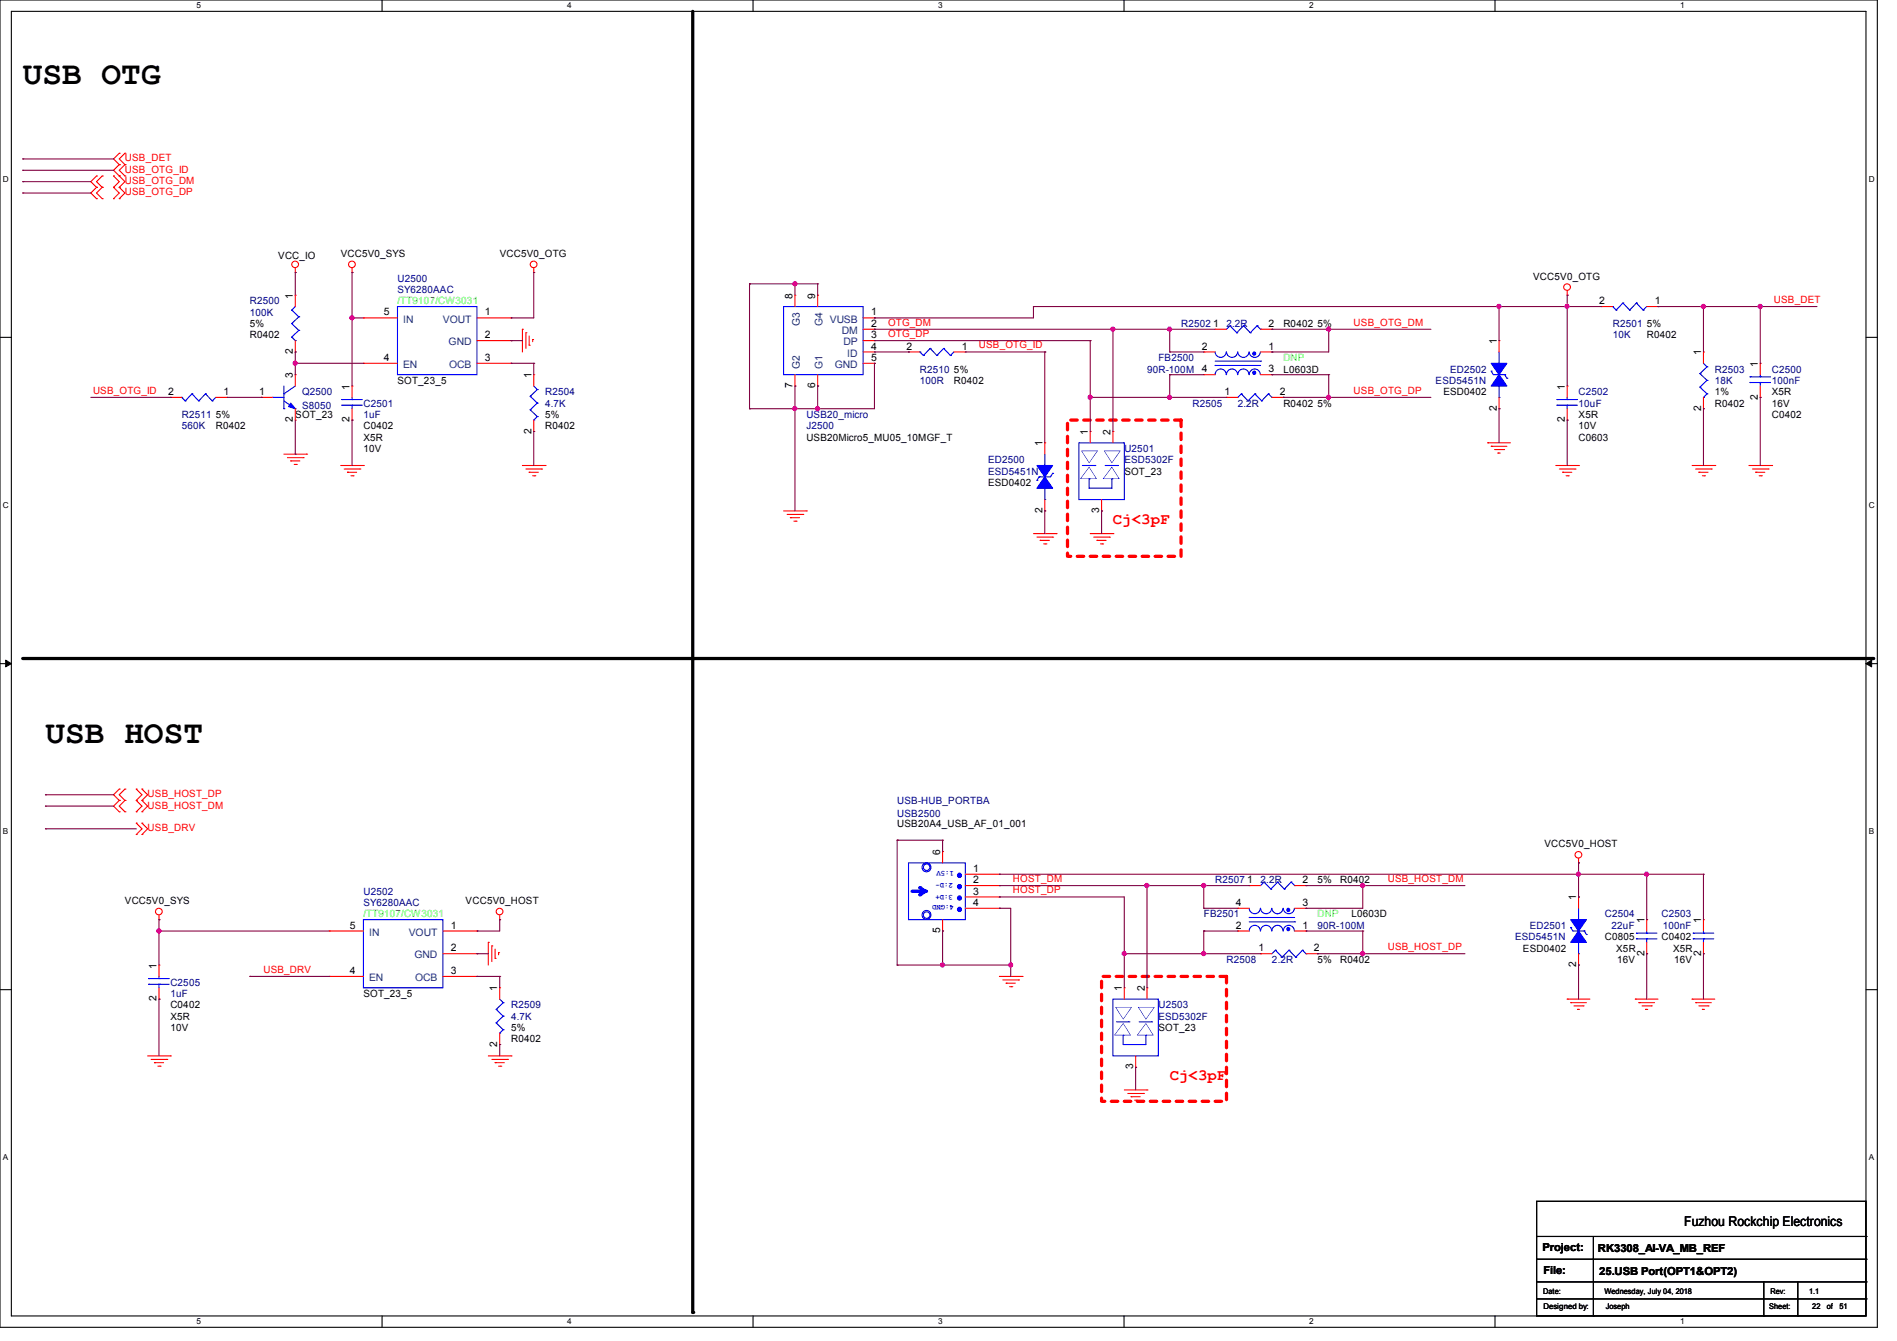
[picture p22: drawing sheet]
<svg xmlns="http://www.w3.org/2000/svg" width="297mm" height="210mm" viewBox="0 0 297 210" stroke-linecap="round" stroke-linejoin="round" font-family="sans-serif">
<defs><g id="words">
<g font-size="5.1">
<text x="3.6" y="13.2">USB OTG</text>
<text x="7.1" y="116.3">USB HOST</text>
</g>
<g font-size="2.5" fill="#f00">
<text x="174.2" y="82">Cj&lt;3pF</text>
<text x="183.1" y="169.1">Cj&lt;3pF</text>
</g>
<text font-size="2.1" x="263.7" y="192">Fuzhou Rockchip Electronics</text>
<g font-size="1.7">
<text x="241.5" y="196">Project:</text>
<text x="250.2" y="196.1">RK3308_AI-VA_MB_REF</text>
<text x="241.6" y="199.5">File:</text>
<text x="250.4" y="199.7">25.USB Port(OPT1&amp;OPT2)</text>
</g>
<g font-size="1.6" fill="#f00">
<text x="19.6" y="28.8">USB_OTG_DM</text>
<text x="19.6" y="27.1">USB_OTG_ID</text>
<text x="19.6" y="25.3">USB_DET</text>
<text x="19.6" y="30.6">USB_OTG_DP</text>
<text x="277.7" y="47.5">USB_DET</text>
<text x="139" y="51">OTG_DM</text>
<text x="139" y="52.8">OTG_DP</text>
<text x="211.9" y="51">USB_OTG_DM</text>
<text x="153.3" y="54.6">USB_OTG_ID</text>
<text x="14.6" y="61.7">USB_OTG_ID</text>
<text x="211.9" y="61.7">USB_OTG_DP</text>
<text x="23.1" y="124.8">USB_HOST_DP</text>
<text x="23.1" y="126.6">USB_HOST_DM</text>
<text x="23.1" y="130.2">USB_DRV</text>
<text x="158.6" y="138.1">HOST_DM</text>
<text x="158.6" y="139.9">HOST_DP</text>
<text x="217.3" y="138.1">USB_HOST_DM</text>
<text x="217.3" y="148.8">USB_HOST_DP</text>
<text x="41.2" y="152.4">USB_DRV</text>
</g>
<g font-size="1.6">
<text x="43.6" y="40.6">VCC_IO</text>
<text x="53.3" y="40.2">VCC5V0_SYS</text>
<text x="78.2" y="40.2">VCC5V0_OTG</text>
<text x="45.9" y="46.8" transform="rotate(-90 45.9 46.8)">1</text>
<text x="124.1" y="46.8" transform="rotate(-90 124.1 46.8)">8</text>
<text x="127.6" y="46.8" transform="rotate(-90 127.6 46.8)">9</text>
<text x="240" y="43.8">VCC5V0_OTG</text>
<text x="250.4" y="47.6">2</text>
<text x="259.1" y="47.6">1</text>
<text x="39.1" y="53">R0402</text>
<text x="39.1" y="51.2">5%</text>
<text x="60.1" y="49.4">5</text>
<text x="75.9" y="53">2</text>
<text x="75.9" y="49.4">1</text>
<text x="136.4" y="49.4">1</text>
<text x="136.4" y="51.2">2</text>
<text x="136.4" y="53">3</text>
<text x="189.9" y="51.2">1</text>
<text x="198.6" y="51.2">2</text>
<text x="200.9" y="51.2">R0402</text>
<text x="206.3" y="51.2">5%</text>
<text x="234.3" y="53.9" transform="rotate(-90 234.3 53.9)">1</text>
<text x="257.8" y="53">R0402</text>
<text x="257.8" y="51.2">5%</text>
<text x="45.9" y="59.2" transform="rotate(-90 45.9 59.2)">3</text>
<text x="45.9" y="55.5" transform="rotate(-90 45.9 55.5)">2</text>
<text x="60.1" y="56.5">4</text>
<text x="75.9" y="56.5">3</text>
<text x="83.2" y="59.2" transform="rotate(-90 83.2 59.2)">1</text>
<text x="136.4" y="54.7">4</text>
<text x="136.4" y="56.5">5</text>
<text x="141.9" y="54.7">2</text>
<text x="149.4" y="58.3">5%</text>
<text x="150.6" y="54.7">1</text>
<text x="188.1" y="54.7">2</text>
<text x="188.1" y="58.3">4</text>
<text x="198.6" y="54.7">1</text>
<text x="198.6" y="58.3">3</text>
<text x="200.9" y="58.3">L0603D</text>
<text x="266.3" y="55.7" transform="rotate(-90 266.3 55.7)">1</text>
<text x="275.2" y="57.4" transform="rotate(-90 275.2 57.4)">1</text>
<text x="26.3" y="61.8">2</text>
<text x="33.8" y="65.4">5%</text>
<text x="35" y="61.8">1</text>
<text x="40.6" y="61.8">1</text>
<text x="46.2" y="65.4">SOT_23</text>
<text x="54.7" y="61" transform="rotate(-90 54.7 61)">1</text>
<text x="62.2" y="60.1">SOT_23_5</text>
<text x="85.3" y="65.4">5%</text>
<text x="124.1" y="60.8" transform="rotate(-90 124.1 60.8)">7</text>
<text x="127.6" y="60.8" transform="rotate(-90 127.6 60.8)">6</text>
<text x="149.4" y="60.1">R0402</text>
<text x="191.7" y="61.8">1</text>
<text x="200.4" y="61.8">2</text>
<text x="200.9" y="63.7">R0402</text>
<text x="206.3" y="63.7">5%</text>
<text x="226" y="61.9">ESD0402</text>
<text x="234.3" y="64.3" transform="rotate(-90 234.3 64.3)">2</text>
<text x="245" y="61" transform="rotate(-90 245 61)">1</text>
<text x="247.2" y="65.4">X5R</text>
<text x="266.3" y="64.3" transform="rotate(-90 266.3 64.3)">2</text>
<text x="268.5" y="63.7">R0402</text>
<text x="268.5" y="61.9">1%</text>
<text x="275.2" y="62.6" transform="rotate(-90 275.2 62.6)">2</text>
<text x="277.4" y="65.4">C0402</text>
<text x="277.4" y="61.9">X5R</text>
<text x="277.4" y="63.7">16V</text>
<text x="33.8" y="67.2">R0402</text>
<text x="45.9" y="66.1" transform="rotate(-90 45.9 66.1)">2</text>
<text x="54.7" y="66.1" transform="rotate(-90 54.7 66.1)">2</text>
<text x="56.9" y="67.2">C0402</text>
<text x="56.9" y="69">X5R</text>
<text x="56.9" y="70.8">10V</text>
<text x="83.2" y="67.9" transform="rotate(-90 83.2 67.9)">2</text>
<text x="85.3" y="67.2">R0402</text>
<text x="126.2" y="69">USB20Micro5_MU05_10MGF_T</text>
<text x="163.2" y="69.9" transform="rotate(-90 163.2 69.9)">1</text>
<text x="170.3" y="68.1" transform="rotate(-90 170.3 68.1)">1</text>
<text x="173.9" y="68.1" transform="rotate(-90 173.9 68.1)">2</text>
<text x="245" y="66.1" transform="rotate(-90 245 66.1)">2</text>
<text x="247.2" y="69">C0603</text>
<text x="247.2" y="67.2">10V</text>
<text x="154.7" y="76.1">ESD0402</text>
<text x="176" y="74.3">SOT_23</text>
<text x="163.2" y="80.3" transform="rotate(-90 163.2 80.3)">2</text>
<text x="172.1" y="80.3" transform="rotate(-90 172.1 80.3)">3</text>
<text x="140.5" y="129.5">USB20A4_USB_AF_01_001</text>
<text x="147.2" y="133.9" transform="rotate(-90 147.2 133.9)">6</text>
<text x="152.4" y="136.5">1</text>
<text x="241.8" y="132.7">VCC5V0_HOST</text>
<text x="19.6" y="141.6">VCC5V0_SYS</text>
<text x="72.9" y="141.6">VCC5V0_HOST</text>
<text x="152.4" y="138.3">2</text>
<text x="152.4" y="140.1">3</text>
<text x="152.4" y="141.9">4</text>
<text x="193.5" y="141.9">4</text>
<text x="195.3" y="138.3">1</text>
<text x="203.9" y="138.3">2</text>
<text x="203.9" y="141.9">3</text>
<text x="206.3" y="138.3">5%</text>
<text x="209.8" y="138.3">R0402</text>
<text x="211.6" y="143.7">L0603D</text>
<text x="246.8" y="141" transform="rotate(-90 246.8 141)">1</text>
<text x="54.8" y="145.4">5</text>
<text x="70.6" y="149">2</text>
<text x="70.6" y="145.4">1</text>
<text x="147.2" y="146.1" transform="rotate(-90 147.2 146.1)">5</text>
<text x="193.5" y="145.4">2</text>
<text x="197" y="149">1</text>
<text x="203.9" y="145.4">1</text>
<text x="205.7" y="149">2</text>
<text x="238.4" y="149">ESD0402</text>
<text x="251.3" y="147.2">C0805</text>
<text x="253" y="149">X5R</text>
<text x="257.5" y="149.7" transform="rotate(-90 257.5 149.7)">2</text>
<text x="257.5" y="144.6" transform="rotate(-90 257.5 144.6)">1</text>
<text x="260.2" y="147.2">C0402</text>
<text x="261.9" y="149">X5R</text>
<text x="266.3" y="149.7" transform="rotate(-90 266.3 149.7)">2</text>
<text x="266.3" y="144.6" transform="rotate(-90 266.3 144.6)">1</text>
<text x="24.5" y="151.7" transform="rotate(-90 24.5 151.7)">1</text>
<text x="54.8" y="152.5">4</text>
<text x="70.6" y="152.5">3</text>
<text x="77.9" y="155.2" transform="rotate(-90 77.9 155.2)">1</text>
<text x="175.7" y="155.2" transform="rotate(-90 175.7 155.2)">1</text>
<text x="179.2" y="155.2" transform="rotate(-90 179.2 155.2)">2</text>
<text x="206.3" y="150.8">5%</text>
<text x="209.8" y="150.8">R0402</text>
<text x="246.8" y="151.5" transform="rotate(-90 246.8 151.5)">2</text>
<text x="253.2" y="150.8">16V</text>
<text x="262.1" y="150.8">16V</text>
<text x="24.5" y="156.8" transform="rotate(-90 24.5 156.8)">2</text>
<text x="26.7" y="157.9">C0402</text>
<text x="26.7" y="159.7">X5R</text>
<text x="26.7" y="161.5">10V</text>
<text x="56.9" y="156.1">SOT_23_5</text>
<text x="80" y="161.5">5%</text>
<text x="181.4" y="161.5">SOT_23</text>
<text x="77.9" y="163.9" transform="rotate(-90 77.9 163.9)">2</text>
<text x="80" y="163.2">R0402</text>
<text x="177.4" y="167.5" transform="rotate(-90 177.4 167.5)">3</text>
</g>
<g font-size="1.6" fill="#000080">
<text x="39.1" y="47.7">R2500</text>
<text x="62.2" y="44.1">U2500</text>
<text x="62.2" y="45.9">SY6280AAC</text>
<text x="39.1" y="49.4">100K</text>
<text x="184.9" y="51.2">R2502</text>
<text x="192" y="51.2">2.2R</text>
<text x="252.5" y="51.2">R2501</text>
<text x="252.5" y="53">10K</text>
<text x="144" y="58.3">R2510</text>
<text x="179.6" y="58.3">90R-100M</text>
<text x="181.4" y="56.6">FB2500</text>
<text x="227" y="58.3">ED2502</text>
<text x="268.5" y="58.3">R2503</text>
<text x="277.4" y="58.3">C2500</text>
<text x="28.4" y="65.4">R2511</text>
<text x="47.3" y="61.9">Q2500</text>
<text x="47.3" y="64">S8050</text>
<text x="56.9" y="63.7">C2501</text>
<text x="56.9" y="65.4">1uF</text>
<text x="85.3" y="61.9">R2504</text>
<text x="85.3" y="63.7">4.7K</text>
<text x="126.2" y="65.4">USB20_micro</text>
<text x="144" y="60.1">100R</text>
<text x="186.7" y="63.7">R2505</text>
<text x="193.8" y="63.7">2.2R</text>
<text x="224.8" y="60.1">ESD5451N</text>
<text x="247.2" y="61.9">C2502</text>
<text x="247.2" y="63.7">10uF</text>
<text x="268.5" y="60.1">18K</text>
<text x="277.4" y="60.1">100nF</text>
<text x="28.4" y="67.2">560K</text>
<text x="126.2" y="67.2">J2500</text>
<text x="176" y="70.8">U2501</text>
<text x="154.7" y="72.6">ED2500</text>
<text x="154.7" y="74.3">ESD5451N</text>
<text x="176" y="72.6">ESD5302F</text>
<text x="140.5" y="125.9">USB-HUB_PORTBA</text>
<text x="140.5" y="128">USB2500</text>
<text x="56.9" y="140.1">U2502</text>
<text x="56.9" y="141.9">SY6280AAC</text>
<text x="188.5" y="143.7">FB2501</text>
<text x="190.3" y="138.3">R2507</text>
<text x="197.4" y="138.3">2.2R</text>
<text x="251.3" y="143.7">C2504</text>
<text x="260.2" y="143.7">C2503</text>
<text x="206.3" y="145.5">90R-100M</text>
<text x="237.2" y="147.2">ESD5451N</text>
<text x="239.5" y="145.5">ED2501</text>
<text x="252.3" y="145.5">22uF</text>
<text x="260.3" y="145.5">100nF</text>
<text x="26.7" y="154.3">C2505</text>
<text x="192" y="150.8">R2508</text>
<text x="199.1" y="150.8">2.2R</text>
<text x="26.7" y="156.1">1uF</text>
<text x="80" y="157.9">R2509</text>
<text x="80" y="159.7">4.7K</text>
<text x="181.4" y="157.9">U2503</text>
<text x="181.4" y="159.7">ESD5302F</text>
</g>
<g font-size="1.6" fill="#0f0">
<text x="62.2" y="47.7">/TT9107/CW3031</text>
<text x="200.9" y="56.6">DNP</text>
<text x="56.9" y="143.7">/TT9107/CW3031</text>
<text x="206.3" y="143.7">DNP</text>
</g>
<g font-size="1.6" fill="#004080">
<text x="63.1" y="50.5">IN</text>
<text x="69.3" y="50.5">VOUT</text>
<text x="125.2" y="51.1" transform="rotate(-90 125.2 51.1)">G3</text>
<text x="128.8" y="51.1" transform="rotate(-90 128.8 51.1)">G4</text>
<text x="129.9" y="50.5">VUSB</text>
<text x="131.8" y="52.3">DM</text>
<text x="63.1" y="57.6">EN</text>
<text x="70.2" y="54.1">GND</text>
<text x="70.3" y="57.6">OCB</text>
<text x="125.2" y="57.8" transform="rotate(-90 125.2 57.8)">G2</text>
<text x="128.8" y="57.8" transform="rotate(-90 128.8 57.8)">G1</text>
<text x="130.7" y="57.6">GND</text>
<text x="132" y="54.1">DP</text>
<text x="132.6" y="55.8">ID</text>
<text x="57.8" y="146.5">IN</text>
<text x="64" y="146.5">VOUT</text>
<text x="57.8" y="153.6">EN</text>
<text x="64.9" y="150.1">GND</text>
<text x="65" y="153.6">OCB</text>
</g>
<g font-size="1.3">
<text x="30.8" y="1.3">5</text>
<text x="88.8" y="1.3">4</text>
<text x="146.9" y="1.3">3</text>
<text x="205" y="1.3">2</text>
<text x="263.1" y="1.3">1</text>
<text x=".5" y="28.4">D</text>
<text x="292.6" y="28.4">D</text>
<text x=".5" y="79.5">C</text>
<text x="292.6" y="79.5">C</text>
<text x=".5" y="130.6">B</text>
<text x="292.6" y="130.6">B</text>
<text x=".5" y="181.7">A</text>
<text x="292.6" y="181.7">A</text>
<text x="30.8" y="207.4">5</text>
<text x="88.8" y="207.4">4</text>
<text x="146.9" y="207.4">3</text>
<text x="205" y="207.4">2</text>
<text x="263.1" y="207.4">1</text>
</g>
<g font-size="1.2" fill="#00f">
<text x="149.3" y="136.4" transform="rotate(-180 149.3 136.4)">1:5V</text>
<text x="149.2" y="138.2" transform="rotate(-180 149.2 138.2)">2:D-</text>
<text x="149.2" y="140.2" transform="rotate(-180 149.2 140.2)">3:D+</text>
<text x="149.3" y="141.8" transform="rotate(-180 149.3 141.8)">4:GND</text>
</g>
<g font-size="1.2">
<text x="241.6" y="202.6">Date:</text>
<text x="251.2" y="202.6">Wednesday, July 04, 2018</text>
<text x="277.2" y="202.6">Rev:</text>
<text x="283.2" y="202.6">1.1</text>
<text x="241.6" y="205.1">Designed by:</text>
<text x="251.4" y="205.1">Joseph</text>
<text x="277" y="205.1">Sheet:</text>
<text x="283.7" y="205.1">22</text>
<text x="286" y="205.1">of</text>
<text x="288" y="205.1">51</text>
</g>
</g></defs>
<path d="M0 0h293.9v207.9h-293.9zM1.8 1.8h290.3v204.3h-290.3z" fill="none" stroke="#000" stroke-width=".17"/>
<g fill="#fff">
<path d="M30.8 .2h.7v1.4h-.7z"/>
<path d="M30.8 206.2h.7v1.4h-.7z"/>
</g>
<path d="M59.8 0v1.8M59.8 206.1v1.8" fill="none" stroke="#000" stroke-width=".17"/>
<g fill="#fff">
<path d="M88.8 .2h.7v1.4h-.7z"/>
<path d="M88.8 206.2h.7v1.4h-.7z"/>
</g>
<path d="M117.9 0v1.8M117.9 206.1v1.8" fill="none" stroke="#000" stroke-width=".17"/>
<g fill="#fff">
<path d="M146.9 .2h.7v1.4h-.7z"/>
<path d="M146.9 206.2h.7v1.4h-.7z"/>
</g>
<path d="M176 0v1.8M176 206.1v1.8" fill="none" stroke="#000" stroke-width=".17"/>
<g fill="#fff">
<path d="M205 .2h.7v1.4h-.7z"/>
<path d="M205 206.2h.7v1.4h-.7z"/>
</g>
<path d="M234.1 0v1.8M234.1 206.1v1.8" fill="none" stroke="#000" stroke-width=".17"/>
<g fill="#fff">
<path d="M263.1 .2h.6v1.4h-.6z"/>
<path d="M263.1 206.2h.6v1.4h-.6z"/>
<path d="M.5 27.3h.9v1.4h-.9z"/>
<path d="M292.6 27.3h.9v1.4h-.9z"/>
<path d="M.5 78.4h.9v1.4h-.9z"/>
<path d="M292.6 78.4h.9v1.4h-.9z"/>
</g>
<path d="M0 52.8h1.8M292.1 52.8h1.8" fill="none" stroke="#000" stroke-width=".17"/>
<g fill="#fff">
<path d="M.5 129.5h.8v1.4h-.8z"/>
<path d="M292.6 129.5h.8v1.4h-.8z"/>
</g>
<path d="M0 103.9h1.8M292.1 103.9h1.8" fill="none" stroke="#000" stroke-width=".17"/>
<path d="M.9 103.4l.9 .5-.9 .5zM292.1 103.9l.9-.5v1z" fill="#000" stroke="#000" stroke-width=".16"/>
<g fill="#fff">
<path d="M.5 180.5h.8v1.4h-.8z"/>
<path d="M292.6 180.5h.8v1.4h-.8z"/>
</g>
<g fill="none" stroke="#000" stroke-width=".17">
<path d="M0 155h1.8M292.1 155h1.8M240.6 188.1h51.5v18h-51.5zM240.6 193.6h51.5M240.6 197.2h51.5M249.5 193.6v12.5M292.1 193.6h.1M292.1 197.2h.1M240.6 200.7h51.5M240.6 203.4h51.5M249.5 206.1h.1M276.1 206.1h.1"/>
<path d="M276.1 200.7v5.4M281.5 206.1h.1M281.5 200.7v5.4M292.1 200.7h.1M292.1 203.4h.1"/>
</g>
<path d="M108.5 1.8v203.7M3.6 103.1h289.6" fill="none" stroke="#000" stroke-width=".51"/>
<g fill="#000">
<circle cx="293.2" cy="103.1" r=".25"/>
<circle cx="108.5" cy="205.5" r=".25"/>
</g>
<path d="M167.1 65.8h17.8v21.3h-17.8zM172.5 152.9h19.5v19.6h-19.5z" fill="none" stroke="#f00" stroke-width=".51" stroke-dasharray="1 1"/>
<g fill="none" stroke="#f00" stroke-width=".17">
<path d="M15.1 31.1h.1M15.1 29.3h.1M15.1 27.6h.1M15.1 29.3l-.9 .9 .9 .9M15.1 27.6l-.9 .8 .9 .9M16 29.3h.1M16 31.1h.1M16 27.6h.1M16 29.3l-.9 .9 .9 .9M16 27.6l-.9 .8 .9 .9M17.8 29.3h.1M17.8 31.1h.1"/>
<path d="M17.8 27.6h.1M17.8 29.3l.9 .9-.9 .9M17.8 27.6l.9 .8-.9 .9M18.7 29.3h.1M18.7 31.1h.1M18.7 27.6h.1M18.7 25.8h.1M18.7 24h.1M18.7 25.8l-.9 .9 1.8 1.7-.9 .9M18.7 29.3l.9 .9-.9 .9M18.7 24l-.9 .9 .9 .9M19.6 25.8h.1"/>
<path d="M19.6 27.6h.1M19.6 24h.1M19.6 25.8l-.9 .9 .9 .9M19.6 24l-.9 .9 .9 .9M46.2 42.7h.1M46.2 46.2h.1M46.2 55.1h.1M46.2 58.7h.1M46.2 42v.7M46.2 46.2v1.8M46.2 53.3v1.8M46.2 58.7v1.8"/>
<path d="M55.1 42.7h.1M55.1 42v.7M56.9 56.9h.1M56.9 49.8h.1M56.9 49.8h5.3M56.9 56.9h5.3M74.7 49.8h5.3M74.7 53.3h5.3M74.7 56.9h5.3M80 56.9h.1M80 53.3h.1M80 49.8h.1"/>
<path d="M81.8 51.6h.1M81.8 51.6v3.5M82.3 52.1h.1M82.3 52.1v2.5M82.8 54.1h.1M82.8 52.6v1.5M83.4 53.2h.1M83.4 53.2v.3M83.6 42.7h.1M83.6 58.7h.1M83.6 42v.7M83.6 58.7v1.8"/>
<path d="M124.5 46.2h.1M124.5 46.2v1.8M124.5 58.7v1.8M128 46.2h.1M128 46.2v1.8M128 58.7v1.8M135.1 55.1h1.8M135.1 49.8h1.8M135.1 51.6h1.8M135.1 53.3h1.8M135.1 56.9h1.8M136.9 49.8h.1"/>
<path d="M136.9 51.6h.1M136.9 53.3h.1M136.9 55.1h.1M136.9 56.9h.1M188.5 55.1h.1M188.5 58.7h.1M188.5 55.1h1.7M188.5 58.7h1.7M190.2 51.6h.1M190.2 51.6h1.8M197.4 55.1h1.7M197.4 58.7h1.7"/>
<path d="M197.4 51.6h1.7M199.1 55.1h.1M199.1 58.7h.1M199.1 51.6h.1M234.7 53.3h.1M234.7 53.3v1.8M245.4 46.2h.1M245.4 45.5v.7M250.7 48h.1M250.7 48h1.8M257.8 48h1.8M259.6 48h.1"/>
<path d="M266.7 55.1h.1M266.7 55.1v1.8M275.6 56.9h.1M275.6 56.9v1.8M40.9 62.2h.1M40.9 62.2h1.8M44.4 71.1h3.6M45 71.7h2.5M45.5 72.2h.1M45.5 72.2h1.4M46.1 72.7h.3M46.2 65.8h.1"/>
<path d="M46.2 64v1.8M46.4 72.7h.1M47.5 71.7h.1M48 71.1h.1M53.3 72.9h3.6M53.9 73.4h2.4M54.4 74h.1M54.4 74h1.4M54.9 74.5h.4M55.1 60.5h.1M55.1 65.8h.1M55.1 60.5v1.7"/>
<path d="M55.1 64v1.8M55.3 74.5h.1M56.3 73.4h.1M56.9 72.9h.1M81.8 72.9h3.5M82.3 73.4h2.5M82.8 74h.1M82.8 74h1.5M83.4 74.5h.3M83.6 67.6h.1M83.6 65.8v1.8M83.7 74.5h.1"/>
<path d="M84.8 73.4h.1M85.3 72.9h.1M124.5 60.5h.1M128 60.5h.1M163.6 69.3h.1M163.6 69.3v1.8M163.6 78.2v1.8M170.7 67.6h.1M170.7 67.6v1.7M172.5 78.2v1.8M174.2 67.6h.1M174.2 67.6v1.7"/>
<path d="M192 62.2h.1M192 62.2h1.8M199.1 62.2h1.8M200.9 62.2h.1M232.9 69.3h.1M232.9 69.3h3.6M233.5 69.9h.1M233.5 69.9h2.4M234 70.4h1.4M234.5 71h.1M234.5 71h.4M234.7 64h.1"/>
<path d="M234.7 62.2v1.8M235.4 70.4h.1M243.6 72.9h3.5M244.1 73.4h2.5M244.6 74h.1M244.6 74h1.5M245.2 74.5h.3M245.5 74.5h.1M246.6 73.4h.1M247.1 72.9h.1M264.9 72.9h3.6M265.5 73.4h2.4"/>
<path d="M266 74h.1M266 74h1.4M266.5 74.5h.4M266.7 64h.1M266.7 62.2v1.8M266.9 74.5h.1M267.9 73.4h.1M268.5 72.9h.1M273.8 72.9h3.6M274.4 73.4h2.4M274.9 74h.1M274.9 74h1.4"/>
<path d="M275.4 74.5h.4M275.6 62.2h.1M275.6 60.5v1.7M275.8 74.5h.1M276.8 73.4h.1M277.4 72.9h.1M122.7 80h3.5M123.2 80.6h2.5M123.7 81.1h.1M123.7 81.1h1.5M124.3 81.6h.3M124.6 81.6h.1"/>
<path d="M125.7 80.6h.1M126.2 80h.1M161.8 83.6h3.6M162.3 84.1h2.5M162.9 84.6h.1M162.9 84.6h1.4M163.4 85.2h.3M163.6 80h.1M163.7 85.2h.1M164.8 84.1h.1M165.4 83.6h.1M170.7 83.6h3.5"/>
<path d="M171.2 84.1h2.5M171.7 84.6h.1M171.7 84.6h1.5M172.3 85.2h.3M172.5 80h.1M172.6 85.2h.1M173.7 84.1h.1M174.2 83.6h.1M18.7 125.3h.1M18.7 127.1h.1M18.7 123.6h.1M18.7 125.3l-.9 .9 .9 .9"/>
<path d="M18.7 123.6l-.9 .9 .9 .8M19.6 127.1h.1M19.6 125.3h.1M19.6 123.6h.1M19.6 125.3l-.9 .9 .9 .9M19.6 123.6l-.9 .9 .9 .8M21.3 127.1h.1M21.3 125.3h.1M21.3 123.6h.1M21.3 130.7h.1M21.3 128.9h.1M21.3 128.9l.9 .9-.9 .9"/>
<path d="M21.3 125.3l.9 .9-.9 .9M21.3 123.6l.9 .9-.9 .8M22.2 127.1h.1M22.2 125.3h.1M22.2 123.6h.1M22.2 130.7h.1M22.2 128.9h.1M22.2 125.3l.9 .9-.9 .9M22.2 128.9l.9 .9-.9 .9M22.2 123.6l.9 .9-.9 .8M195.6 138.7h.1M195.6 138.7h1.8"/>
<path d="M202.7 138.7h1.8M204.5 138.7h.1M247.1 135.1h.1M247.1 134.4v.7M24.9 144h.1M24.9 151.1h.1M24.9 156.5h.1M24.9 143.3v.7M24.9 151.1v1.8M24.9 154.7v1.8M51.6 152.9h.1M51.6 145.8h.1"/>
<path d="M51.6 152.9h5.3M51.6 145.8h5.3M69.3 152.9h5.4M69.3 145.8h5.4M69.3 149.4h5.4M74.7 152.9h.1M74.7 149.4h.1M74.7 145.8h.1M76.5 147.6h.1M76.5 147.6v3.5M77 148.1h.1M77 148.1v2.5"/>
<path d="M77.5 150.1h.1M77.5 148.6v1.5M78.1 149.2h.1M78.1 149.2v.3M78.2 144h.1M78.2 154.7h.1M78.2 143.3v.7M78.2 154.7v1.8M156.5 152.9h3.5M157 153.5h2.5M157.5 154h.1M157.5 154h1.5"/>
<path d="M158.1 154.5h.3M158.4 154.5h.1M159.5 153.5h.1M160 152.9h.1M176 154.7h.1M176 154.7v1.8M179.6 154.7h.1M179.6 154.7v1.8M193.8 145.8h.1M193.8 142.2h.1M193.8 145.8h1.8M193.8 142.2h1.8"/>
<path d="M197.4 149.4h.1M197.4 149.4h1.7M202.7 145.8h1.8M202.7 142.2h1.8M204.5 145.8h.1M204.5 142.2h.1M204.5 149.4h1.7M206.2 149.4h.1M245.4 156.5h.1M245.4 156.5h3.5M245.9 157h.1M245.9 157h2.5"/>
<path d="M246.4 157.5h1.5M247 158.1h.1M247 158.1h.3M247.1 140.5h.1M247.1 151.1h.1M247.1 140.5v1.7M247.1 149.4v1.7M247.9 157.5h.1M256 156.5h.1M256 156.5h3.6M256.6 157h.1M256.6 157h2.4"/>
<path d="M257.1 157.5h1.4M257.6 158.1h.1M257.6 158.1h.4M257.8 144h.1M257.8 149.4h.1M257.8 144v1.8M257.8 147.6v1.8M258.5 157.5h.1M264.9 156.5h.1M264.9 156.5h3.6M265.5 157h.1M265.5 157h2.4"/>
<path d="M266 157.5h1.4M266.5 158.1h.1M266.5 158.1h.4M266.7 144h.1M266.7 149.4h.1M266.7 144v1.8M266.7 147.6v1.8M267.4 157.5h.1M23.1 165.4h3.6M23.7 165.9h2.4M24.2 166.4h.1M24.2 166.4h1.4"/>
<path d="M24.7 167h.4M25.1 167h.1M26.1 165.9h.1M26.7 165.4h.1M76.5 165.4h3.5M77 165.9h2.5M77.5 166.4h.1M77.5 166.4h1.5M78.1 167h.3M78.2 163.6h.1M78.2 161.8v1.8M78.4 167h.1"/>
<path d="M79.5 165.9h.1M80 165.4h.1M176 170.7h3.6M176.6 171.2h2.4M177.1 171.7h.1M177.1 171.7h1.4M177.6 172.3h.4M177.8 167.1h.1M177.8 165.4v1.7M178 172.3h.1M179 171.2h.1M179.6 170.7h.1"/>
<circle cx="46.2" cy="41.4" r=".52"/>
<circle cx="55.1" cy="41.4" r=".52"/>
<circle cx="83.6" cy="41.4" r=".52"/>
<circle cx="245.4" cy="45" r=".52"/>
<circle cx="247.1" cy="133.9" r=".52"/>
<circle cx="24.9" cy="142.7" r=".52"/>
<circle cx="78.2" cy="142.7" r=".52"/>
</g>
<g fill="none" stroke="#00f" stroke-width=".17">
<path d="M45.7 48.6h.1M45.7 50.7h.1M45.7 52.8h.1M45.7 48.6l1.1 1M45.7 50.7l1.1 1M45.7 52.8l.5 .5M46.2 53.3h.1M46.2 48l-.5 .6M46.8 49.6h.1M46.8 51.7h.1M46.8 49.6l-1.1 1.1M46.8 51.7l-1.1 1.1"/>
<path d="M62.2 48h12.5v10.7h-12.5zM122.7 48h12.4v10.7h-12.4zM190.2 58.7a.87 .87 0 0 1 .9-.9 .87 .87 0 0 1 .9 .9M190.2 55.1a.87 .87 0 0 0 .9 .9 .87 .87 0 0 0 .9-.9M190.2 57.2h.1M190.2 57.2h7.2M190.2 56.6h7.2M192 58.7a.87 .87 0 0 1 .9-.9 .87 .87 0 0 1 .9 .9M192 55.1a.87 .87 0 0 0 .9 .9 .87 .87 0 0 0 .9-.9M192.6 51h.1M192.6 51l-.6 .6M192.6 51l1 1.1"/>
<path d="M193.6 52.1h.1M193.8 58.7a.87 .87 0 0 1 .9-.9 .87 .87 0 0 1 .8 .9M193.8 55.1a.87 .87 0 0 0 .9 .9 .87 .87 0 0 0 .8-.9M194.7 51h.1M194.7 51l-1.1 1.1M194.7 51l1 1.1M195.6 58.7a.87 .87 0 0 1 .8-.9 .87 .87 0 0 1 .9 .9M195.6 55.1a.87 .87 0 0 0 .8 .9 .87 .87 0 0 0 .9-.9M195.7 52.1h.1M196.8 51h.1M196.8 51l-1.1 1.1M196.8 51l.6 .6"/>
<path d="M197.4 56.6h.1M197.4 51.6h.1M233.5 58.1h.1M233.5 58.1l.3 .6h1.8M234.7 56.9h.1M234.7 55.1v1.8M235.6 58.7h.1M235.6 58.7l.3 .5M235.9 59.2h.1M252.5 48h.1M252.5 48l.5 .6M253 48.6h.1"/>
<path d="M254.1 47.5h.1M254.1 47.5l1 1.1M254.1 47.5l-1.1 1.1M255.1 48.6h.1M256.2 47.5h.1M256.2 47.5l1.1 1.1M256.2 47.5l-1.1 1.1M257.3 48.6h.1M257.8 48l-.5 .6M266.1 58.5h.1M266.1 58.5l1.2 1.1M266.7 56.9l.6 .5"/>
<path d="M267.3 57.4h.1M267.3 59.6h.1M267.3 57.4l-1.2 1.1M267.3 59.6l-1.2 1M274 59.9h.1M274 59h.1M274 59.9h3.2M274 59h3.2M275.6 59h.1M275.6 59.9h.1M275.6 58.7v.3M275.6 59.9v.6"/>
<path d="M42.7 62.2h.1M42.7 62.2h1.7M44.4 61.7h.1M44.4 64h.1M44.4 62.8l1.8 1.2M44.4 60.5v3.5M46.2 64h.1M46.2 60.5l-1.8 1.2M53.5 63.5h.1M53.5 62.6h.1M53.5 63.5h3.2M53.5 62.6h3.2"/>
<path d="M55.1 62.6h.1M55.1 63.5h.1M55.1 62.2v.4M55.1 63.5v.5M83 62.1h.1M83 64.2h.1M83 62.1l1.1 1M83 64.2l1.1 1M83.6 65.8h.1M83.6 60.5l.5 .5M84.1 61h.1M84.1 63.1h.1"/>
<path d="M84.1 65.2h.1M84.1 61l-1.1 1.1M84.1 63.1l-1.1 1.1M84.1 65.2l-.5 .6M162.3 75.2h.1M162.7 74.7h.1M162.7 74.7l-.4 .5M163.6 72.9h.1M163.6 78.2h.1M163.6 71.1v1.8M163.6 76.5v1.7M164.8 74.1h.1"/>
<path d="M164.8 74.1l-.3 .6h-1.8M168.9 69.3h7.1v8.9h-7.1zM169.2 70.6h2.7l-1.4 2zM169.5 72.9h1.9M170.5 73.1l1.2 1.9h-2.6zM170.5 75h.1M170.5 75v1.5h3.6v-1.5M171.4 72.9h.1M172.8 70.6h2.7l-1.4 2zM173 72.9h2M174.1 73.1l1.2 1.9h-2.7zM174.1 75h.1"/>
<path d="M175 72.9h.1M194.4 61.7h.1M194.4 61.7l-.6 .5M194.4 61.7l1 1.1M195.4 62.8h.1M196.5 61.7h.1M196.5 61.7l-1.1 1.1M196.5 61.7l1 1.1M197.5 62.8h.1M198.6 61.7h.1M198.6 61.7l-1.1 1.1M198.6 61.7l.5 .5"/>
<path d="M199.1 62.2h.1M234.7 62.2h.1M234.7 60.5v1.7M266.1 60.6h.1M266.1 60.6l1.2 1.1M266.7 62.2h.1M267.3 61.7h.1M267.3 61.7l-.6 .5M142.2 135.1h8.9v8.9h-8.9zM197.9 138.1h.1M197.9 138.1l-.5 .6M197.9 138.1l1.1 1.1"/>
<path d="M199 139.2h.1M200 138.1h.1M200 138.1l-1 1.1M200 138.1l1.1 1.1M201.1 139.2h.1M202.1 138.1h.1M202.1 138.1l-1 1.1M202.1 138.1l.6 .6M202.7 138.7h.1M23.3 154.1h.1M23.3 153.2h.1M23.3 154.1h3.2"/>
<path d="M23.3 153.2h3.2M24.9 153.2h.1M24.9 154.1h.1M24.9 152.9v.3M24.9 154.1v.6M56.9 144h12.4v10.7h-12.4zM77.7 158.1h.1M77.7 158.1l1.1 1M78.2 156.5l.6 .5M78.8 157h.1M78.8 159.1h.1M78.8 157l-1.1 1.1"/>
<path d="M78.8 159.1l-1.1 1.1M174.2 156.5h7.2v8.9h-7.2zM174.6 157.7h2.6l-1.3 2zM178.1 157.7h2.7l-1.4 2zM195.6 142.2a.87 .87 0 0 0 .8 .9 .87 .87 0 0 0 .9-.9M195.6 145.8a.87 .87 0 0 1 .8-.9 .87 .87 0 0 1 .9 .9M195.6 143.7h.1M195.6 143.7h7.1M195.6 144.4h7.1M197.4 142.2a.87 .87 0 0 0 .8 .9 .87 .87 0 0 0 .9-.9M197.4 145.8a.87 .87 0 0 1 .8-.9 .87 .87 0 0 1 .9 .9M199.1 142.2a.87 .87 0 0 0 .9 .9 .87 .87 0 0 0 .9-.9"/>
<path d="M199.1 145.8a.87 .87 0 0 1 .9-.9 .87 .87 0 0 1 .9 .9M199.7 148.8h.1M199.7 148.8l-.6 .6M199.7 148.8l1 1.1M200.7 149.9h.1M200.9 142.2a.87 .87 0 0 0 .9 .9 .87 .87 0 0 0 .8-.9M200.9 145.8a.87 .87 0 0 1 .9-.9 .87 .87 0 0 1 .8 .9M201.8 148.8h.1M201.8 148.8l-1.1 1.1M201.8 148.8l1.1 1.1M202.7 144.4h.1M202.9 149.9h.1"/>
<path d="M203.9 148.8h.1M203.9 148.8l-1 1.1M203.9 148.8l.6 .6M204.5 149.4h.1M245.9 145.2h.1M245.9 145.2l.4 .6h1.7M247.1 144h.1M247.1 149.4h.1M247.1 142.2v1.8M247.1 147.6v1.8M248 145.8h.1M248 145.8l.4 .5"/>
<path d="M248.4 146.3h.1M256.2 147h.1M256.2 146.1h.1M256.2 147h3.2M256.2 146.1h3.2M257.8 146.1h.1M257.8 147h.1M257.8 145.8v.3M257.8 147v.6M265.1 147h.1M265.1 146.1h.1M265.1 147h3.2"/>
<path d="M265.1 146.1h3.2M266.7 146.1h.1M266.7 147h.1M266.7 145.8v.3M266.7 147v.6M77.7 160.2h.1M77.7 160.2l1.1 1M78.2 161.8h.1M78.8 161.2h.1M78.8 161.2l-.6 .6M174.8 160h1.9M175.9 160.2l1.2 1.9h-2.7z"/>
<path d="M175.9 162.1h.1M175.9 162.1v1.5h3.5v-1.5M176.7 160h.1M178.4 160h1.9M179.4 160.2l1.2 1.9h-2.6zM179.4 162.1h.1M180.3 160h.1"/>
<circle cx="145.1" cy="143.3" r=".7"/>
<circle cx="145.1" cy="143.3" r=".51"/>
</g>
<g fill="#00f" stroke="#00f" stroke-width=".17">
<path d="M45.5 63.1l.7 .9-1-.3z"/>
<path d="M245.9 144h2.5l-1.3 1.8z" fill-rule="evenodd"/>
<path d="M247.1 145.8l1.3 1.8h-2.5z" fill-rule="evenodd"/>
<path d="M233.5 56.9h2.4l-1.2 1.8z" fill-rule="evenodd"/>
<path d="M234.7 58.7l1.2 1.8h-2.4z" fill-rule="evenodd"/>
<path d="M162.3 72.9h2.5l-1.2 1.8z" fill-rule="evenodd"/>
<path d="M163.6 74.7l1.2 1.8h-2.5z" fill-rule="evenodd"/>
<circle cx="196.4" cy="55.4" r=".24"/>
<circle cx="196.4" cy="58.4" r=".24"/>
<circle cx="201.7" cy="145.5" r=".24"/>
<circle cx="201.7" cy="142.5" r=".24"/>
</g>
<path d="M142.8 139.6h2.1" fill="none" stroke="#00f" stroke-width=".51"/>
<circle cx="144.9" cy="139.6" r=".25" fill="#00f"/>
<path d="M144.9 139.6l-.9 .5" fill="none" stroke="#00f" stroke-width=".51"/>
<circle cx="144" cy="140.1" r=".25" fill="#00f"/>
<path d="M144 139l.9 .6" fill="none" stroke="#00f" stroke-width=".51"/>
<circle cx="144" cy="139" r=".25" fill="#00f"/>
<g fill="#00f" stroke="#00f" stroke-width=".17">
<circle cx="150.2" cy="138.9" r=".33"/>
<circle cx="150.2" cy="142.4" r=".33"/>
<circle cx="150.2" cy="140.6" r=".33"/>
<circle cx="150.2" cy="137.1" r=".33"/>
</g>
<g fill="none" stroke="#00f" stroke-width=".17">
<path d="M144 55.1h.1M144 55.1l.6 .6M144.6 55.7h.1M145.6 54.6h.1M145.6 54.6l1.1 1.1M145.6 54.6l-1 1.1M146.7 55.7h.1M147.7 54.6h.1M147.7 54.6l1.1 1.1M147.7 54.6l-1 1.1M148.8 55.7h.1M149.4 55.1l-.6 .6"/>
<path d="M28.4 62.2h.1M28.4 62.2l.6 .6M29 62.8h.1M30.1 61.7h.1M30.1 61.7l1 1.1M30.1 61.7l-1.1 1.1M31.1 62.8h.1M32.2 61.7h.1M32.2 61.7l1 1.1M32.2 61.7l-1.1 1.1M33.2 62.8h.1M33.8 62.2l-.6 .6"/>
<path d="M243.8 63.5h.1M243.8 62.6h.1M243.8 63.5h3.2M243.8 62.6h3.2M245.4 62.6h.1M245.4 63.5h.1M245.4 62.2v.4M245.4 63.5v.5"/>
<circle cx="145.1" cy="135.8" r=".7"/>
<circle cx="145.1" cy="135.8" r=".51"/>
</g>
<g fill="none" stroke="#f00" stroke-width=".17">
<path d="M142.2 55.1h.1M142.2 55.1h1.8M149.4 55.1h1.7M151.1 55.1h.1M26.7 62.2h.1M26.7 62.2h1.7M33.8 62.2h1.8M35.6 62.2h.1M245.4 60.5h.1M245.4 65.8h.1M245.4 60.5v1.7M245.4 64v1.8"/>
<path d="M147.6 133.3h.1M147.6 133.3v1.8M151.1 138.7h5.4M151.1 136.9h5.4M156.5 138.7h.1M156.5 136.9h.1M147.6 145.8h.1M147.6 144v1.8M151.1 140.5h5.4M151.1 142.2h5.4M156.5 140.5h.1M156.5 142.2h.1"/>
</g>
<g fill="none" stroke="#800040" stroke-width=".17">
<path d="M3.6 30.2h.1M3.6 28.4h.1M3.6 26.7h.1M3.6 24.9h.1M3.6 30.2h10.6M3.6 28.4h10.6M3.6 26.7h14.2M3.6 24.9h14.2M46.2 42.7h.1M46.2 55.1h.1M46.2 56.9h.1M46.2 42.7v3.5"/>
<path d="M46.2 55.1v3.6M46.2 56.9h10.7M55.1 42.7h.1M55.1 49.8h.1M55.1 49.8h1.8M55.1 42.7v17.8M80 49.8h.1M80 56.9h.1M80 53.3h.1M80 53.3h1.8M80 56.9h3.6M83.6 42.7h.1"/>
<path d="M83.6 56.9h.1M83.6 42.7v7.1h-3.6M83.6 56.9v1.8M117.3 44.4h.1M117.3 44.4h10.7M117.3 44.4v19.6M124.5 44.4h.1M124.5 44.4v1.8M128 44.4h.1M128 44.4v1.8M136.9 51.6h.1M136.9 56.9h.1"/>
<path d="M136.9 53.3h.1M136.9 49.8h.1M136.9 51.6h53.3M136.9 56.9v7.1h-19.6M136.9 53.3h33.8M136.9 55.1h5.3M142.2 55.1h.1M151.1 55.1h12.5M161.8 48h.1M161.8 48h88.9M161.8 48v1.8h-24.9M163.6 55.1h.1"/>
<path d="M163.6 55.1v14.2M170.7 53.3h.1M170.7 53.3v14.3M174.2 51.6h.1M174.2 51.6v16M183.1 51.6h.1M183.1 55.1h.1M183.1 58.7h.1M183.1 55.1h5.4M183.1 51.6v3.5M183.1 58.7v3.5M183.1 58.7h5.4"/>
<path d="M199.1 51.6h.1M199.1 55.1h.1M199.1 58.7h.1M199.1 51.6h24.9M199.1 58.7h8.9M208 51.6h.1M208 58.7h.1M208 51.6v3.5h-8.9M208 58.7v3.5M234.7 48h.1M234.7 48v5.3M245.4 46.2h.1"/>
<path d="M245.4 48h.1M245.4 46.2v14.3M259.6 48h.1M259.6 48h24.9M266.7 48h.1M266.7 48v7.1M275.6 48h.1M275.6 48v8.9M14.2 62.2h12.5M26.7 62.2h.1M35.6 62.2h5.3M40.9 62.2h.1"/>
<path d="M46.2 71.1h.1M46.2 65.8v5.3M55.1 65.8h.1M55.1 65.8v7.1M83.6 67.6h.1M83.6 67.6v5.3M117.3 64h.1M124.5 64h.1M124.5 60.5h.1M124.5 60.5v19.5M128 64h.1M128 60.5h.1"/>
<path d="M128 60.5v3.5M170.7 62.2h.1M170.7 62.2h21.3M183.1 62.2h.1M200.9 62.2h.1M200.9 62.2h23.1M208 62.2h.1M234.7 64h.1M234.7 64v5.3M245.4 65.8h.1M245.4 65.8v7.1M266.7 64h.1"/>
<path d="M266.7 64v8.9M275.6 62.2h.1M275.6 62.2v10.7M163.6 80h.1M163.6 80v3.6M172.5 80h.1M172.5 80v3.6M7.1 126.2h.1M7.1 124.5h.1M7.1 129.8h.1M7.1 126.2h10.7M7.1 124.5h10.7"/>
<path d="M7.1 129.8h14.2M140.5 131.6h.1M140.5 131.6h7.1M140.5 131.6v19.5M147.6 131.6h.1M147.6 131.6v1.7M156.5 138.7h.1M156.5 138.7h39.1M156.5 136.9h110.2M179.6 138.7h.1M179.6 138.7v16M188.5 138.7h.1"/>
<path d="M188.5 138.7v3.5M204.5 138.7h.1M204.5 138.7h24.9M213.4 138.7h.1M213.4 138.7v3.5h-8.9M247.1 136.9h.1M247.1 135.1h.1M247.1 135.1v5.4M257.8 136.9h.1M257.8 136.9v7.1M266.7 136.9h.1M266.7 136.9v7.1"/>
<path d="M24.9 144h.1M24.9 145.8h.1M24.9 156.5h.1M24.9 145.8h26.7M24.9 144v7.1M24.9 156.5v8.9M39.1 152.9h.1M39.1 152.9h12.5M74.7 145.8h.1M74.7 152.9h.1M74.7 149.4h.1M74.7 152.9h3.5"/>
<path d="M74.7 149.4h1.8M78.2 144h.1M78.2 152.9h.1M78.2 144v1.8h-3.5M78.2 152.9v1.8M140.5 151.1h.1M140.5 151.1h17.7M147.6 145.8h.1M147.6 151.1h.1M147.6 145.8v5.3M156.5 140.5h.1M156.5 142.2h.1"/>
<path d="M156.5 140.5h19.5v14.2M156.5 142.2h1.7v10.7M158.2 151.1h.1M176 149.4h.1M176 149.4h21.4M188.5 142.2h.1M188.5 149.4h.1M188.5 145.8h.1M188.5 145.8h5.3M188.5 142.2h5.3M188.5 145.8v3.6M204.5 142.2h.1"/>
<path d="M204.5 145.8h.1M204.5 145.8h8.9M206.2 149.4h.1M206.2 149.4h23.2M213.4 149.4h.1M213.4 145.8h.1M213.4 145.8v3.6M247.1 151.1h.1M247.1 140.5h.1M247.1 151.1v5.4M257.8 149.4h.1M257.8 144h.1"/>
<path d="M257.8 149.4v7.1M266.7 149.4h.1M266.7 149.4v7.1M78.2 163.6h.1M78.2 163.6v1.8M177.8 167.1h.1M177.8 167.1v3.6"/>
</g>
<g fill="#f0f" stroke="#f0f" stroke-width=".17">
<circle cx="174.2" cy="51.5" r=".32"/>
<circle cx="234.7" cy="48" r=".32"/>
<circle cx="245.3" cy="48" r=".32"/>
<circle cx="275.6" cy="48" r=".32"/>
<circle cx="124.4" cy="44.4" r=".32"/>
<circle cx="208" cy="51.5" r=".32"/>
<circle cx="183.1" cy="51.5" r=".32"/>
<circle cx="208" cy="62.2" r=".32"/>
<circle cx="183.1" cy="62.2" r=".32"/>
<circle cx="24.9" cy="145.8" r=".32"/>
<circle cx="266.7" cy="48" r=".32"/>
<circle cx="170.7" cy="62.2" r=".32"/>
<circle cx="128" cy="64" r=".32"/>
<circle cx="124.4" cy="64" r=".32"/>
<circle cx="55.1" cy="49.8" r=".32"/>
<circle cx="247.1" cy="136.9" r=".32"/>
<circle cx="213.3" cy="138.7" r=".32"/>
<circle cx="213.3" cy="149.3" r=".32"/>
<circle cx="188.4" cy="149.3" r=".32"/>
<circle cx="176" cy="149.3" r=".32"/>
<circle cx="188.4" cy="138.7" r=".32"/>
<circle cx="179.6" cy="138.7" r=".32"/>
<circle cx="158.2" cy="151.1" r=".32"/>
<circle cx="147.6" cy="151.1" r=".32"/>
<circle cx="257.8" cy="136.9" r=".32"/>
<circle cx="46.2" cy="56.9" r=".32"/>
</g>
<use href="#words"/>
</svg>
